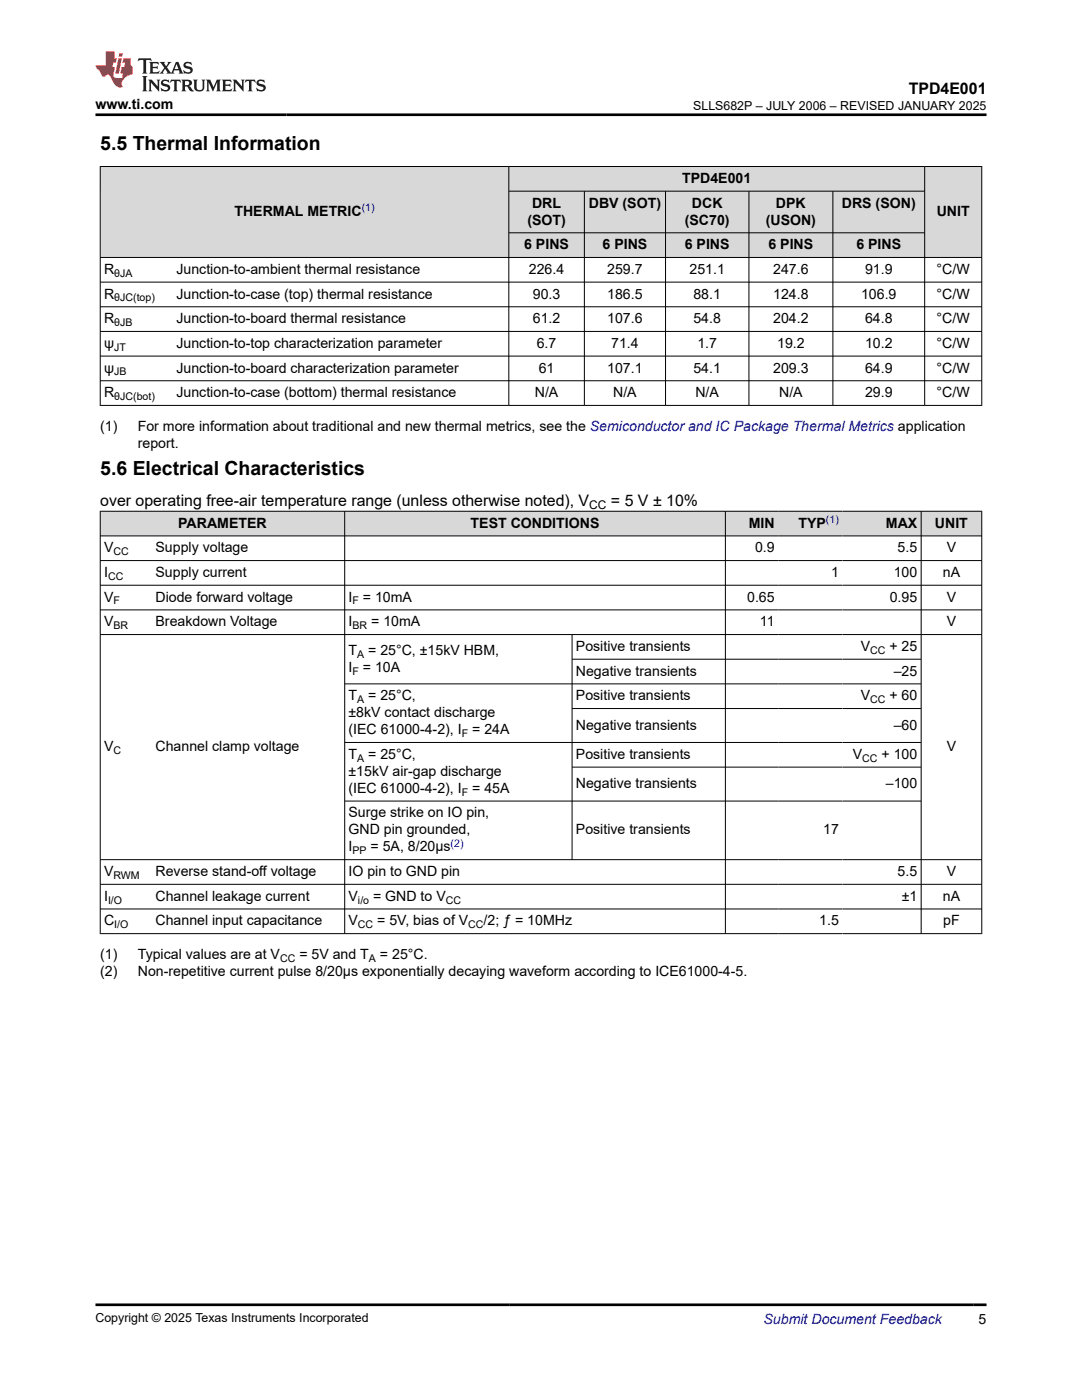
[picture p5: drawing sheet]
<svg xmlns="http://www.w3.org/2000/svg" width="216mm" height="279mm" viewBox="0 0 216 279" stroke-linecap="round" stroke-linejoin="round" font-family="sans-serif">
<defs><g id="words">
<g font-size="3.9">
<text x="20" y="29.9">5.5 Thermal Information</text>
<text x="20" y="94.8">5.6 Electrical Characteristics</text>
</g>
<g font-size="3.2">
<text x="181.3" y="18.7">TPD4E001</text>
<text x="20" y="101">over operating free-air temperature range (unless otherwise noted), V</text>
<text x="121.9" y="101">= 5 V ± 10%</text>
</g>
<g font-size="2.8">
<text x="19" y="21.8">www.ti.com</text>
<text x="106.2" y="41.4">DRL</text>
<text x="117.5" y="41.4">DBV (SOT)</text>
<text x="136.1" y="36.5">TPD4E001</text>
<text x="138.1" y="41.4">DCK</text>
<text x="154.8" y="41.4">DPK</text>
<text x="168" y="41.4">DRS (SON)</text>
<text x="46.8" y="43.1">THERMAL METRIC</text>
<text x="105.2" y="44.8">(SOT)</text>
<text x="136.7" y="44.8">(SC70)</text>
<text x="152.8" y="44.8">(USON)</text>
<text x="186.9" y="43.1">UNIT</text>
<text x="104.6" y="49.7">6 PINS</text>
<text x="120.2" y="49.7">6 PINS</text>
<text x="136.6" y="49.7">6 PINS</text>
<text x="153.3" y="49.7">6 PINS</text>
<text x="170.9" y="49.7">6 PINS</text>
<text x="20.8" y="59.6">R</text>
<text x="20.8" y="54.7">R</text>
<text x="35.2" y="59.6">Junction-to-case (top) thermal resistance</text>
<text x="35.2" y="54.7">Junction-to-ambient thermal resistance</text>
<text x="105.5" y="54.7">226.4</text>
<text x="106.3" y="59.6">90.3</text>
<text x="121.2" y="59.6">186.5</text>
<text x="121.2" y="54.7">259.7</text>
<text x="137.6" y="54.7">251.1</text>
<text x="138.4" y="59.6">88.1</text>
<text x="154.3" y="59.6">124.8</text>
<text x="154.3" y="54.7">247.6</text>
<text x="171.8" y="59.6">106.9</text>
<text x="172.6" y="54.7">91.9</text>
<text x="186.9" y="54.7">°C/W</text>
<text x="186.9" y="59.6">°C/W</text>
<text x="20.8" y="64.5">R</text>
<text x="35.2" y="64.5">Junction-to-board thermal resistance</text>
<text x="106.3" y="64.5">61.2</text>
<text x="121.2" y="64.5">107.6</text>
<text x="138.4" y="64.5">54.8</text>
<text x="154.3" y="64.5">204.2</text>
<text x="172.6" y="64.5">64.8</text>
<text x="186.9" y="64.5">°C/W</text>
<text x="20.8" y="69.4">ψ</text>
<text x="35.2" y="69.4">Junction-to-top characterization parameter</text>
<text x="107.1" y="69.4">6.7</text>
<text x="122" y="69.4">71.4</text>
<text x="139.2" y="69.4">1.7</text>
<text x="155.1" y="69.4">19.2</text>
<text x="172.6" y="69.4">10.2</text>
<text x="186.9" y="69.4">°C/W</text>
<text x="20.8" y="74.3">ψ</text>
<text x="35.2" y="74.3">Junction-to-board characterization parameter</text>
<text x="107.5" y="74.3">61</text>
<text x="121.2" y="74.3">107.1</text>
<text x="138.4" y="74.3">54.1</text>
<text x="154.3" y="74.3">209.3</text>
<text x="172.6" y="74.3">64.9</text>
<text x="186.9" y="74.3">°C/W</text>
<text x="20.8" y="79.3">R</text>
<text x="35.2" y="79.3">Junction-to-case (bottom) thermal resistance</text>
<text x="106.7" y="79.3">N/A</text>
<text x="122.4" y="79.3">N/A</text>
<text x="138.8" y="79.3">N/A</text>
<text x="155.5" y="79.3">N/A</text>
<text x="172.6" y="79.3">29.9</text>
<text x="186.9" y="79.3">°C/W</text>
<text x="20" y="86.1">(1)</text>
<text x="27.5" y="89.4">report.</text>
<text x="27.5" y="86.1">For more information about traditional and new thermal metrics, see the Semiconductor and IC Package Thermal Metrics application</text>
<text x="35.6" y="105.3">PARAMETER</text>
<text x="93.9" y="105.3">TEST CONDITIONS</text>
<text x="149.4" y="105.3">MIN</text>
<text x="159.3" y="105.3">TYP</text>
<text x="176.8" y="105.3">MAX</text>
<text x="186.6" y="105.3">UNIT</text>
<text x="20.8" y="110.2">V</text>
<text x="31" y="110.2">Supply voltage</text>
<text x="150.7" y="110.2">0.9</text>
<text x="179.1" y="110.2">5.5</text>
<text x="188.9" y="110.2">V</text>
<text x="20.8" y="115.1">I</text>
<text x="31" y="115.1">Supply current</text>
<text x="165.8" y="115.1">1</text>
<text x="178.3" y="115.1">100</text>
<text x="188.1" y="115.1">nA</text>
<text x="20.8" y="120.1">V</text>
<text x="20.8" y="125">V</text>
<text x="31" y="120.1">Diode forward voltage</text>
<text x="31" y="125">Breakdown Voltage</text>
<text x="69.5" y="120.1">I</text>
<text x="69.5" y="125">I</text>
<text x="72.4" y="120.1">= 10mA</text>
<text x="74.1" y="125">= 10mA</text>
<text x="149.1" y="120.1">0.65</text>
<text x="151.6" y="125">11</text>
<text x="177.5" y="120.1">0.95</text>
<text x="188.9" y="120.1">V</text>
<text x="188.9" y="125">V</text>
<text x="69.5" y="130.7">T</text>
<text x="73.5" y="130.7">= 25°C, ±15kV HBM,</text>
<text x="114.9" y="129.9">Positive transients</text>
<text x="171.7" y="129.9">V</text>
<text x="177.5" y="129.9">+ 25</text>
<text x="69.5" y="134.1">I</text>
<text x="72.4" y="134.1">= 10A</text>
<text x="114.9" y="134.8">Negative transients</text>
<text x="178.3" y="134.8">–25</text>
<text x="69.5" y="139.8">T</text>
<text x="69.5" y="143.1">±8kV contact discharge</text>
<text x="73.5" y="139.8">= 25°C,</text>
<text x="114.9" y="139.8">Positive transients</text>
<text x="171.7" y="139.8">V</text>
<text x="177.5" y="139.8">+ 60</text>
<text x="20.8" y="149.9">V</text>
<text x="31" y="149.9">Channel clamp voltage</text>
<text x="69.5" y="146.5">(IEC 61000-4-2), I</text>
<text x="94.2" y="146.5">= 24A</text>
<text x="114.9" y="145.6">Negative transients</text>
<text x="178.3" y="145.6">–60</text>
<text x="188.9" y="149.9">V</text>
<text x="69.5" y="151.4">T</text>
<text x="69.5" y="154.8">±15kV air-gap discharge</text>
<text x="73.5" y="151.4">= 25°C,</text>
<text x="114.9" y="151.4">Positive transients</text>
<text x="170.2" y="151.4">V</text>
<text x="175.9" y="151.4">+ 100</text>
<text x="69.5" y="158.2">(IEC 61000-4-2), I</text>
<text x="94.2" y="158.2">= 45A</text>
<text x="114.9" y="157.3">Negative transients</text>
<text x="176.8" y="157.3">–100</text>
<text x="69.5" y="163.1">Surge strike on IO pin,</text>
<text x="69.5" y="166.5">GND pin grounded,</text>
<text x="114.9" y="166.5">Positive transients</text>
<text x="164.3" y="166.5">17</text>
<text x="69.5" y="169.9">I</text>
<text x="73.9" y="169.9">= 5A, 8/20µs</text>
<text x="20.8" y="174.8">V</text>
<text x="20.8" y="179.8">I</text>
<text x="31" y="174.8">Reverse stand-off voltage</text>
<text x="31" y="179.8">Channel leakage current</text>
<text x="69.5" y="174.8">IO pin to GND pin</text>
<text x="69.5" y="179.8">V</text>
<text x="74.5" y="179.8">= GND to V</text>
<text x="179.1" y="174.8">5.5</text>
<text x="179.9" y="179.8">±1</text>
<text x="188.1" y="179.8">nA</text>
<text x="188.9" y="174.8">V</text>
<text x="20.8" y="184.7">C</text>
<text x="31" y="184.7">Channel input capacitance</text>
<text x="69.5" y="184.7">V</text>
<text x="75.3" y="184.7">= 5V, bias of V</text>
<text x="96.5" y="184.7">/2; ƒ = 10MHz</text>
<text x="163.5" y="184.7">1.5</text>
<text x="188.2" y="184.7">pF</text>
<text x="20" y="191.5">(1)</text>
<text x="27.5" y="191.5">Typical values are at V</text>
<text x="59.7" y="191.5">= 5V and T</text>
<text x="75.8" y="191.5">= 25°C.</text>
<text x="20" y="194.9">(2)</text>
<text x="27.5" y="194.9">Non-repetitive current pulse 8/20µs exponentially decaying waveform according to ICE61000-4-5.</text>
<text x="195.3" y="264.2">5</text>
</g>
<text font-size="2.8" fill="#00f" x="152.4" y="264.2">Submit Document Feedback</text>
<g font-size="2.5">
<text x="138.3" y="21.9">SLLS682P – JULY 2006 – REVISED JANUARY 2025</text>
<text x="19" y="263.9">Copyright © 2025 Texas Instruments Incorporated</text>
</g>
<text font-size="2.4" x="117.6" y="101.6">CC</text>
<g font-size="2.1" fill="#00f">
<text x="72.2" y="42.2">(1)</text>
<text x="164.8" y="104.4">(1)</text>
<text x="89.9" y="169">(2)</text>
</g>
<g font-size="2.1">
<text x="22.8" y="55.2">θJA</text>
<text x="22.8" y="60.1">θJC(top)</text>
<text x="22.8" y="65.1">θJB</text>
<text x="22.8" y="70">JT</text>
<text x="22.8" y="74.9">JB</text>
<text x="22.8" y="79.8">θJC(bot)</text>
<text x="22.6" y="110.8">CC</text>
<text x="21.6" y="115.7">CC</text>
<text x="22.6" y="120.6">F</text>
<text x="22.6" y="125.6">BR</text>
<text x="70.3" y="120.6">F</text>
<text x="70.3" y="125.6">BR</text>
<text x="71.3" y="131.2">A</text>
<text x="173.6" y="130.5">CC</text>
<text x="70.3" y="134.6">F</text>
<text x="71.3" y="140.3">A</text>
<text x="173.6" y="140.3">CC</text>
<text x="92.1" y="147.1">F</text>
<text x="22.6" y="150.5">C</text>
<text x="71.3" y="152">A</text>
<text x="172.1" y="152">CC</text>
<text x="92.1" y="158.8">F</text>
<text x="70.3" y="170.5">PP</text>
<text x="22.6" y="175.4">RWM</text>
<text x="21.6" y="180.3">I/O</text>
<text x="22.8" y="185.2">I/O</text>
<text x="71.4" y="180.3">i/o</text>
<text x="71.4" y="185.2">CC</text>
<text x="89" y="180.3">CC</text>
<text x="93.4" y="185.2">CC</text>
<text x="55.9" y="192">CC</text>
<text x="73.6" y="192">A</text>
</g>
</g></defs>
<g fill="#d8d8d8">
<path d="M20 33.2h175.9v5h-175.9z" fill-rule="evenodd"/>
<path d="M20.1 33.3h81.4v18h-81.4z" fill-rule="evenodd"/>
<path d="M101.6 33.3h82.8v4.8h-82.8z" fill-rule="evenodd"/>
<path d="M184.6 33.3h11.2v18h-11.2z" fill-rule="evenodd"/>
<path d="M101.6 38.2h14.9v8.2h-14.9z" fill-rule="evenodd"/>
<path d="M116.7 38.2h16v8.2h-16z" fill-rule="evenodd"/>
<path d="M132.9 38.2h16.5v8.2h-16.5z" fill-rule="evenodd"/>
<path d="M149.5 38.2h16.6v8.2h-16.6z" fill-rule="evenodd"/>
<path d="M166.3 38.2h18.1v8.2h-18.1z" fill-rule="evenodd"/>
<path d="M101.6 46.5h14.9v4.8h-14.9z" fill-rule="evenodd"/>
<path d="M116.7 46.5h16v4.8h-16z" fill-rule="evenodd"/>
<path d="M132.9 46.5h16.5v4.8h-16.5z" fill-rule="evenodd"/>
<path d="M149.5 46.5h16.6v4.8h-16.6z" fill-rule="evenodd"/>
<path d="M166.3 46.5h18.1v4.8h-18.1z" fill-rule="evenodd"/>
</g>
<g fill="none" stroke="#000" stroke-width=".2">
<path d="M19.9 33.2h176.1M20 33.2v47.8M101.5 33.2v47.8M101.5 38.2h83.1M116.6 38.2v42.8M132.8 38.2v42.8M149.4 38.2v42.8M166.2 38.2v42.8M184.5 33.2v47.8M195.9 33.2v47.8M19.9 51.4h176.1M19.9 56.3h176.1"/>
<path d="M101.5 46.5h83.1M19.9 61.2h176.1M19.9 66.1h176.1M19.9 71.1h176.1M19.9 76h176.1M19.9 80.9h176.1"/>
</g>
<g fill="#d8d8d8">
<path d="M20 102h175.9v5h-175.9z" fill-rule="evenodd"/>
<path d="M20.1 102.1h48.6v4.8h-48.6z" fill-rule="evenodd"/>
<path d="M68.8 102.1h75.9v4.8h-75.9z" fill-rule="evenodd"/>
<path d="M144.8 102.1h10.5v4.8h-10.5z" fill-rule="evenodd"/>
<path d="M155.3 102.1h12.8v4.8h-12.8z" fill-rule="evenodd"/>
<path d="M168.1 102.1h15.6v4.8h-15.6z" fill-rule="evenodd"/>
<path d="M183.9 102.1h11.9v4.8h-11.9z" fill-rule="evenodd"/>
</g>
<g fill="none" stroke="#000" stroke-width=".2">
<path d="M19.9 102h176.1M19.9 107h176.1M19.9 111.9h176.1M19.9 116.8h176.1M20 102v84.4M68.8 102v84.4M144.7 102v84.4M183.8 102v84.4M195.9 102v84.4M19.9 121.7h176.1M19.9 126.6h176.1M114.2 126.6v45"/>
<path d="M114.2 131.6h69.7M183.9 136.5h-115.1M68.8 148.2h115.1M68.8 159.9h115.1M114.2 141.4h69.7M114.2 153.1h69.7M19.9 171.6h176.1M19.9 176.5h176.1M19.9 181.4h176.1M19.9 186.3h176.1"/>
</g>
<path d="M27.7 11.6l-.2 .6 .5-.2h.6v.1v2.2l-.2 .4h1l-.2-.4v-2.2v-.1h.5l.5 .2-.1-.6zM29.8 12.4l.2 .3v1.6l-.2 .4h1.9l.1-.6a1.08 1.08 0 0 1-1.3 .2v-.7h.6l.4 .2v-.7l-.4 .2h-.6v-.5l.2-.2a1 1 0 0 1 1 .3l-.1-.5zM31.8 12.4l1 1.1-1 1.2h.9l-.2-.2 .4-.8 .5 .8-.2 .2h1.6l-.2-.2 .1-.5h1l.1 .5-.1 .2h.9l-.2-.4-.8-1.9h-.5l-1 2.1-.8-1.1 .9-1h-.8l.2 .2-.5 .6-.3-.6 .1-.2zM35.2 12.8l.4 1h-.8zM36.8 12.5a.65 .65 0 0 0-.2 .7 .65 .65 0 0 0 .6 .5l.7 .1 .1 .3a.79 .79 0 0 1-.7 .4 .79 .79 0 0 1-.7-.5l.1 .7 .2-.1a.93 .93 0 0 0 1.1 0 .93 .93 0 0 0 .4-.9 1.46 1.46 0 0 0-1.2-.6l-.1-.3a1.09 1.09 0 0 1 1.2 .2l-.2-.6-.1 .1-.6-.2zM28.4 15.2l.2 .4v2.2l-.2 .4h1l-.2-.4v-2.2l.2-.4zM29.6 15.9l.2 .4v1.5l-.2 .4h.8l-.3-.4v-1.3l1.7 1.8v-2l.2-.4h-.8l.2 .2 .1 1.1-1.2-1.3zM32.3 16a.65 .65 0 0 0-.2 .8 .65 .65 0 0 0 .7 .4l.6 .2 .1 .2a.79 .79 0 0 1-.7 .4 .79 .79 0 0 1-.7-.5l.1 .7 .2-.1a.93 .93 0 0 0 1.1 .1 .93 .93 0 0 0 .4-1 1.46 1.46 0 0 0-1.2-.5l-.1-.4a1.09 1.09 0 0 1 1.2 .2l-.2-.6-.1 .1-.6-.1zM34.1 15.9l-.1 .6a.63 .63 0 0 1 .7-.3l.1 1.6-.3 .4h1l-.2-.4v-1.6a.66 .66 0 0 1 .8 .3l-.1-.6zM36.2 15.9l.2 .4v1.5l-.2 .4h.9l-.2-.2v-.7h.5l.1 .2a.79 .79 0 0 0 1.2 .6l-1-.9a.61 .61 0 0 0 .6-.6 .61 .61 0 0 0-.5-.7zM36.9 16.2h.2a.47 .47 0 0 1 .5 .1 .47 .47 0 0 1 .1 .5l-.2 .1-.6 .1zM38.5 15.9l.2 .2a2.27 2.27 0 0 0 .4 2 1.04 1.04 0 0 0 1.7-.7v-1.3l.2-.2h-.8l.2 .4v1.1a.6 .6 0 0 1-.6 .6 .6 .6 0 0 1-.6-.6v-1.1l.3-.4zM41.1 15.9l.2 .4v1.5l-.2 .4h.7l-.2-.4v-1.4l.9 1.9 .8-1.9v1.4l-.2 .4h1l-.3-.4v-1.5l.3-.4h-.8l-.7 1.5-.7-1.5zM44.3 15.9l.2 .4v1.5l-.2 .4h1.9l.1-.6a1.09 1.09 0 0 1-1.3 .2v-.7h.6l.4 .2v-.6l-.4 .2h-.6v-.6l.2-.1a1.01 1.01 0 0 1 1 .3l-.1-.6zM46.4 15.9l.3 .4v1.5l-.3 .4h.8l-.2-.4v-1.3l1.6 1.8v-2l.2-.4h-.7l.2 .2v1.1l-1.2-1.3zM49 15.9l-.1 .6a.63 .63 0 0 1 .8-.3v1.6l-.3 .4h1l-.2-.4v-1.6a.66 .66 0 0 1 .8 .3l-.1-.6zM51.4 16a.65 .65 0 0 0-.2 .8 .65 .65 0 0 0 .6 .4l.6 .2 .2 .2a.79 .79 0 0 1-.8 .4 .79 .79 0 0 1-.6-.5l.1 .7 .2-.1a.93 .93 0 0 0 1 .1 .93 .93 0 0 0 .5-1 1.46 1.46 0 0 0-1.3-.5l-.1-.4a1.09 1.09 0 0 1 1.3 .2l-.2-.6-.2 .1-.5-.1z" fill="#231f20"/>
<path d="M21.1 10.3v2.7h-2.1l.1 .4 .9 1a.95 .95 0 0 0 .9 .9 .59 .59 0 0 1 .6-.4 .59 .59 0 0 1 .5 .3l.4 .8a1.59 1.59 0 0 0 2.1 1.4 1.61 1.61 0 0 1 1-2.3l1-.3-.1-1.5a1.59 1.59 0 0 1-.4-1.7h-1.4l-.2 .9h.5l-.1 .9h-.5l-.2 .9v.3l.4 .1-.2 .9h-.6a.73 .73 0 0 1-1.1-.7l.3-1.5h-.5l.2-.9h.5l.2-.9h-.5v-1.3zM23.6 11.6l-.6 3.1h.7l.6-3.1zM23.8 10.7l-.1 .6h.7l.1-.6z" fill="#ed1c24"/>
<path d="M19 22.9h177.8M19 260.4h177.8" fill="none" stroke="#000" stroke-width=".53"/>
<use href="#words"/>
</svg>
